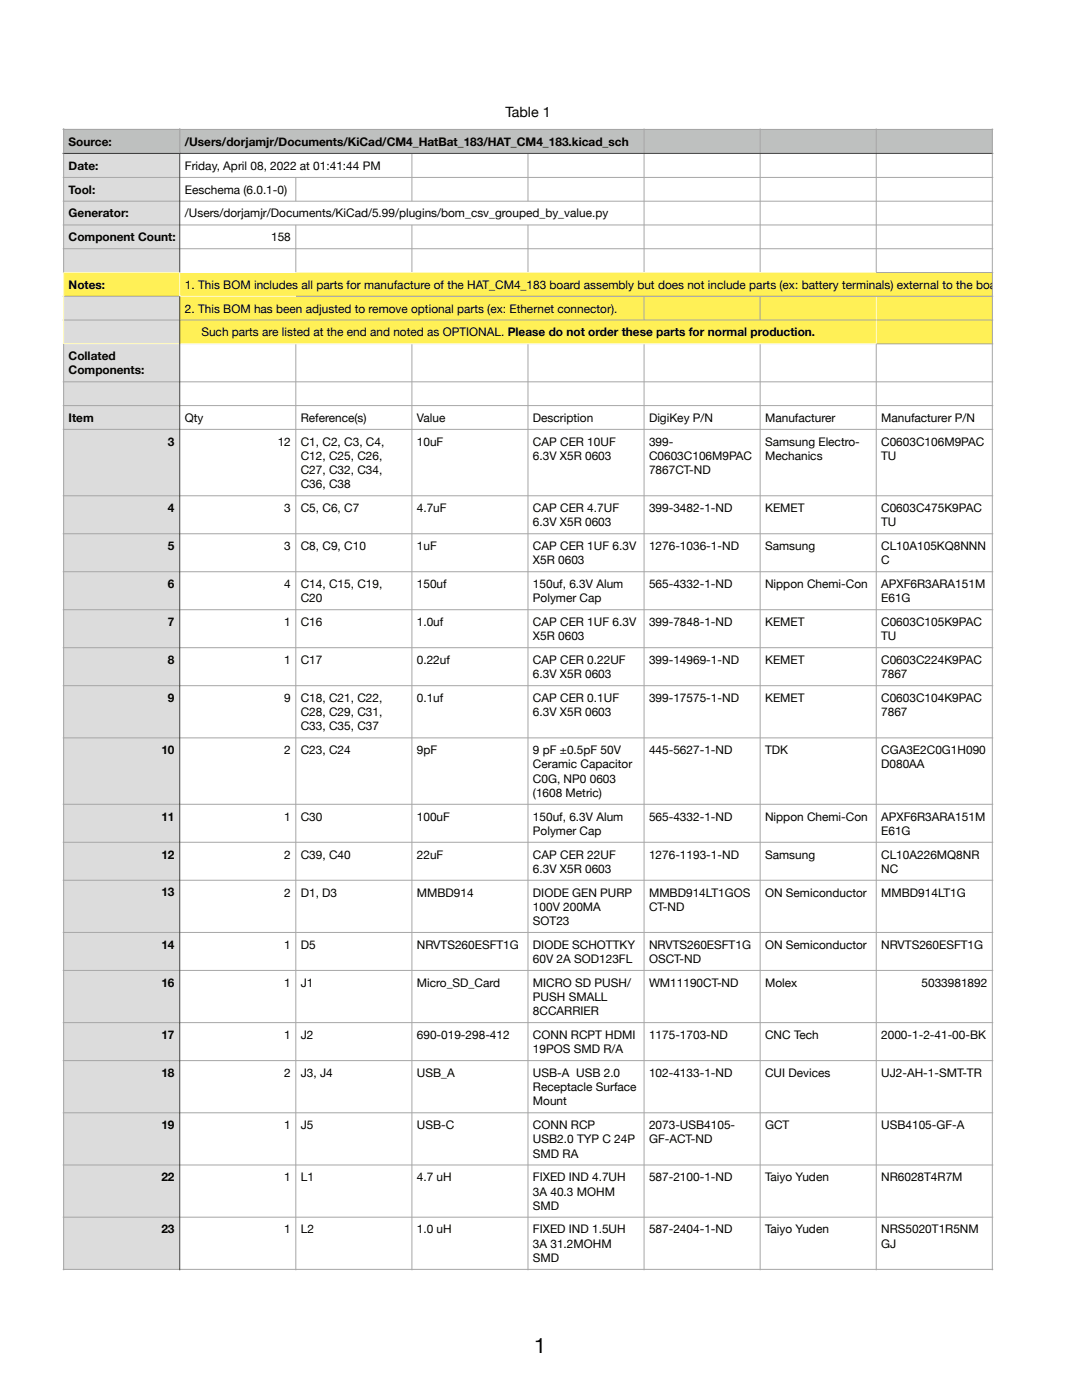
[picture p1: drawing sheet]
<svg xmlns="http://www.w3.org/2000/svg" width="216mm" height="279mm" viewBox="0 0 216 279" stroke-linecap="round" stroke-linejoin="round" font-family="sans-serif">
<defs><g id="words">
<text font-size="4.2" x="106.6" y="270.1">1</text>
<text font-size="2.8" x="100.8" y="23.3">Table 1</text>
<g font-size="2.4">
<text x="13.7" y="29.1">Source:</text>
<text x="36.9" y="29.1">/Users/dorjamjr/Documents/KiCad/CM4_HatBat_183/HAT_CM4_183.kicad_sch</text>
<text x="13.7" y="33.9">Date:</text>
<text x="36.9" y="33.9">Friday, April 08, 2022 at 01:41:44 PM</text>
<text x="13.7" y="38.7">Tool:</text>
<text x="36.9" y="38.7">Eeschema (6.0.1-0)</text>
<text x="13.7" y="43.4">Generator:</text>
<text x="36.9" y="43.4">/Users/dorjamjr/Documents/KiCad/5.99/plugins/bom_csv_grouped_by_value.py</text>
<text x="13.7" y="48.1">Component Count:</text>
<text x="54.1" y="48.1">158</text>
<text x="13.7" y="57.6">Notes:</text>
<text x="36.9" y="57.6">1. This BOM includes all parts for manufacture of the HAT_CM4_183 board assembly but does not include parts (ex: battery terminals) external to the board.</text>
<text x="36.9" y="62.4">2. This BOM has been adjusted to remove optional parts (ex: Ethernet connector).</text>
<text x="13.7" y="71.9">Collated</text>
<text x="40.2" y="67.1">Such parts are listed at the end and noted as OPTIONAL. Please do not order these parts for normal production.</text>
<text x="13.7" y="74.7">Components:</text>
<text x="13.7" y="84.2">Item</text>
<text x="33.5" y="88.9">3</text>
<text x="36.9" y="84.2">Qty</text>
<text x="55.4" y="88.9">12</text>
<text x="60" y="84.2">Reference(s)</text>
<text x="60" y="88.9">C1, C2, C3, C4,</text>
<text x="83.2" y="84.2">Value</text>
<text x="83.2" y="88.9">10uF</text>
<text x="106.3" y="84.2">Description</text>
<text x="106.3" y="88.9">CAP CER 10UF</text>
<text x="129.5" y="84.2">DigiKey P/N</text>
<text x="129.5" y="88.9">399-</text>
<text x="152.7" y="84.2">Manufacturer</text>
<text x="152.7" y="88.9">Samsung Electro-</text>
<text x="175.8" y="84.2">Manufacturer P/N</text>
<text x="175.8" y="88.9">C0603C106M9PAC</text>
<text x="60" y="91.8">C12, C25, C26,</text>
<text x="60" y="94.6">C27, C32, C34,</text>
<text x="106.3" y="91.8">6.3V X5R 0603</text>
<text x="129.5" y="91.8">C0603C106M9PAC</text>
<text x="129.5" y="94.6">7867CT-ND</text>
<text x="152.7" y="91.8">Mechanics</text>
<text x="175.8" y="91.8">TU</text>
<text x="60" y="97.5">C36, C38</text>
<text x="33.5" y="102.2">4</text>
<text x="56.7" y="102.2">3</text>
<text x="60" y="102.2">C5, C6, C7</text>
<text x="83.2" y="102.2">4.7uF</text>
<text x="106.3" y="102.2">CAP CER 4.7UF</text>
<text x="106.3" y="105">6.3V X5R 0603</text>
<text x="129.5" y="102.2">399-3482-1-ND</text>
<text x="152.7" y="102.2">KEMET</text>
<text x="175.8" y="102.2">C0603C475K9PAC</text>
<text x="175.8" y="105">TU</text>
<text x="33.5" y="109.8">5</text>
<text x="56.7" y="109.8">3</text>
<text x="60" y="109.8">C8, C9, C10</text>
<text x="83.2" y="109.8">1uF</text>
<text x="106.3" y="109.8">CAP CER 1UF 6.3V</text>
<text x="106.3" y="112.6">X5R 0603</text>
<text x="129.5" y="109.8">1276-1036-1-ND</text>
<text x="152.7" y="109.8">Samsung</text>
<text x="175.8" y="109.8">CL10A105KQ8NNN</text>
<text x="175.8" y="112.6">C</text>
<text x="33.5" y="117.3">6</text>
<text x="56.7" y="117.4">4</text>
<text x="60" y="117.4">C14, C15, C19,</text>
<text x="83.2" y="117.4">150uf</text>
<text x="106.3" y="117.4">150uf, 6.3V Alum</text>
<text x="129.5" y="117.4">565-4332-1-ND</text>
<text x="152.7" y="117.4">Nippon Chemi-Con</text>
<text x="175.8" y="117.4">APXF6R3ARA151M</text>
<text x="33.5" y="124.9">7</text>
<text x="56.7" y="124.9">1</text>
<text x="60" y="120.2">C20</text>
<text x="60" y="124.9">C16</text>
<text x="83.2" y="124.9">1.0uf</text>
<text x="106.3" y="120.2">Polymer Cap</text>
<text x="106.3" y="124.9">CAP CER 1UF 6.3V</text>
<text x="129.5" y="124.9">399-7848-1-ND</text>
<text x="152.7" y="124.9">KEMET</text>
<text x="175.8" y="120.2">E61G</text>
<text x="175.8" y="124.9">C0603C105K9PAC</text>
<text x="106.3" y="127.8">X5R 0603</text>
<text x="175.8" y="127.8">TU</text>
<text x="33.5" y="132.5">8</text>
<text x="56.7" y="132.5">1</text>
<text x="60" y="132.5">C17</text>
<text x="83.2" y="132.5">0.22uf</text>
<text x="106.3" y="132.5">CAP CER 0.22UF</text>
<text x="106.3" y="135.4">6.3V X5R 0603</text>
<text x="129.5" y="132.5">399-14969-1-ND</text>
<text x="152.7" y="132.5">KEMET</text>
<text x="175.8" y="132.5">C0603C224K9PAC</text>
<text x="175.8" y="135.4">7867</text>
<text x="33.5" y="140.1">9</text>
<text x="56.7" y="140.1">9</text>
<text x="60" y="140.1">C18, C21, C22,</text>
<text x="60" y="142.9">C28, C29, C31,</text>
<text x="83.2" y="140.1">0.1uf</text>
<text x="106.3" y="140.1">CAP CER 0.1UF</text>
<text x="106.3" y="142.9">6.3V X5R 0603</text>
<text x="129.5" y="140.1">399-17575-1-ND</text>
<text x="152.7" y="140.1">KEMET</text>
<text x="175.8" y="140.1">C0603C104K9PAC</text>
<text x="175.8" y="142.9">7867</text>
<text x="60" y="145.8">C33, C35, C37</text>
<text x="32.2" y="150.5">10</text>
<text x="56.7" y="150.5">2</text>
<text x="60" y="150.5">C23, C24</text>
<text x="83.2" y="150.5">9pF</text>
<text x="106.3" y="150.5">9 pF ±0.5pF 50V</text>
<text x="106.3" y="153.3">Ceramic Capacitor</text>
<text x="129.5" y="150.5">445-5627-1-ND</text>
<text x="152.7" y="150.5">TDK</text>
<text x="175.8" y="150.5">CGA3E2C0G1H090</text>
<text x="175.8" y="153.3">D080AA</text>
<text x="106.3" y="156.2">C0G, NP0 0603</text>
<text x="106.3" y="159">(1608 Metric)</text>
<text x="32.2" y="163.8">11</text>
<text x="56.7" y="163.8">1</text>
<text x="60" y="163.8">C30</text>
<text x="83.2" y="163.8">100uF</text>
<text x="106.3" y="163.8">150uf, 6.3V Alum</text>
<text x="106.3" y="166.6">Polymer Cap</text>
<text x="129.5" y="163.8">565-4332-1-ND</text>
<text x="152.7" y="163.8">Nippon Chemi-Con</text>
<text x="175.8" y="163.8">APXF6R3ARA151M</text>
<text x="175.8" y="166.6">E61G</text>
<text x="32.2" y="171.3">12</text>
<text x="56.7" y="171.3">2</text>
<text x="60" y="171.3">C39, C40</text>
<text x="83.2" y="171.3">22uF</text>
<text x="106.3" y="171.3">CAP CER 22UF</text>
<text x="129.5" y="171.3">1276-1193-1-ND</text>
<text x="152.7" y="171.3">Samsung</text>
<text x="175.8" y="171.3">CL10A226MQ8NR</text>
<text x="32.2" y="178.9">13</text>
<text x="56.7" y="178.9">2</text>
<text x="60" y="178.9">D1, D3</text>
<text x="83.2" y="178.9">MMBD914</text>
<text x="106.3" y="174.2">6.3V X5R 0603</text>
<text x="106.3" y="178.9">DIODE GEN PURP</text>
<text x="129.5" y="178.9">MMBD914LT1GOS</text>
<text x="152.7" y="178.9">ON Semiconductor</text>
<text x="175.8" y="174.2">NC</text>
<text x="175.8" y="178.9">MMBD914LT1G</text>
<text x="106.3" y="181.8">100V 200MA</text>
<text x="106.3" y="184.6">SOT23</text>
<text x="129.5" y="181.8">CT-ND</text>
<text x="32.2" y="189.3">14</text>
<text x="56.7" y="189.3">1</text>
<text x="60" y="189.3">D5</text>
<text x="83.2" y="189.3">NRVTS260ESFT1G</text>
<text x="106.3" y="189.3">DIODE SCHOTTKY</text>
<text x="129.5" y="189.3">NRVTS260ESFT1G</text>
<text x="152.7" y="189.3">ON Semiconductor</text>
<text x="175.8" y="189.3">NRVTS260ESFT1G</text>
<text x="32.2" y="196.9">16</text>
<text x="56.7" y="196.9">1</text>
<text x="60" y="196.9">J1</text>
<text x="83.2" y="196.9">Micro_SD_Card</text>
<text x="106.3" y="192.2">60V 2A SOD123FL</text>
<text x="106.3" y="196.9">MICRO SD PUSH/</text>
<text x="129.5" y="192.2">OSCT-ND</text>
<text x="129.5" y="196.9">WM11190CT-ND</text>
<text x="152.7" y="196.9">Molex</text>
<text x="183.9" y="196.9">5033981892</text>
<text x="106.3" y="199.8">PUSH SMALL</text>
<text x="106.3" y="202.6">8CCARRIER</text>
<text x="32.2" y="207.3">17</text>
<text x="56.7" y="207.3">1</text>
<text x="60" y="207.3">J2</text>
<text x="83.2" y="207.3">690-019-298-412</text>
<text x="106.3" y="207.3">CONN RCPT HDMI</text>
<text x="129.5" y="207.3">1175-1703-ND</text>
<text x="152.7" y="207.3">CNC Tech</text>
<text x="175.8" y="207.3">2000-1-2-41-00-BK</text>
<text x="32.2" y="214.9">18</text>
<text x="56.7" y="214.9">2</text>
<text x="60" y="214.9">J3, J4</text>
<text x="83.2" y="214.9">USB_A</text>
<text x="106.3" y="210.2">19POS SMD R/A</text>
<text x="106.3" y="214.9">USB-A USB 2.0</text>
<text x="129.5" y="214.9">102-4133-1-ND</text>
<text x="152.7" y="214.9">CUI Devices</text>
<text x="175.8" y="214.9">UJ2-AH-1-SMT-TR</text>
<text x="106.3" y="217.8">Receptacle Surface</text>
<text x="106.3" y="220.6">Mount</text>
<text x="32.2" y="225.3">19</text>
<text x="56.7" y="225.3">1</text>
<text x="60" y="225.3">J5</text>
<text x="83.2" y="225.3">USB-C</text>
<text x="106.3" y="225.3">CONN RCP</text>
<text x="129.5" y="225.3">2073-USB4105-</text>
<text x="152.7" y="225.3">GCT</text>
<text x="175.8" y="225.3">USB4105-GF-A</text>
<text x="106.3" y="228.2">USB2.0 TYP C 24P</text>
<text x="106.3" y="231">SMD RA</text>
<text x="129.5" y="228.2">GF-ACT-ND</text>
<text x="32.2" y="235.7">22</text>
<text x="56.7" y="235.8">1</text>
<text x="60" y="235.8">L1</text>
<text x="83.2" y="235.8">4.7 uH</text>
<text x="106.3" y="235.8">FIXED IND 4.7UH</text>
<text x="106.3" y="238.6">3A 40.3 MOHM</text>
<text x="129.5" y="235.8">587-2100-1-ND</text>
<text x="152.7" y="235.8">Taiyo Yuden</text>
<text x="175.8" y="235.8">NR6028T4R7M</text>
<text x="106.3" y="241.4">SMD</text>
<text x="32.2" y="246.2">23</text>
<text x="56.7" y="246.2">1</text>
<text x="60" y="246.2">L2</text>
<text x="83.2" y="246.2">1.0 uH</text>
<text x="106.3" y="246.2">FIXED IND 1.5UH</text>
<text x="106.3" y="249">3A 31.2MOHM</text>
<text x="106.3" y="251.8">SMD</text>
<text x="129.5" y="246.2">587-2404-1-ND</text>
<text x="152.7" y="246.2">Taiyo Yuden</text>
<text x="175.8" y="246.2">NRS5020T1R5NM</text>
<text x="175.8" y="249">GJ</text>
</g>
</g></defs>
<g fill="#bec0bf">
<path d="M12.7 25.8h23.2v4.8h-23.2z"/>
<path d="M35.9 25.8h23.1v4.8h-23.1z"/>
<path d="M59 25.8h23.2v4.8h-23.2z"/>
<path d="M82.2 25.8h23.2v4.8h-23.2z"/>
<path d="M105.4 25.8h23.1v4.8h-23.1z"/>
<path d="M128.5 25.8h23.2v4.8h-23.2z"/>
<path d="M151.7 25.8h23.1v4.8h-23.1z"/>
<path d="M174.8 25.8h23.2v4.8h-23.2z"/>
</g>
<g fill="#dcdcdc">
<path d="M12.7 30.6h23.2v4.8h-23.2z"/>
<path d="M12.7 35.4h23.2v4.8h-23.2z"/>
<path d="M12.7 40.2h23.2v4.7h-23.2z"/>
<path d="M12.7 44.9h23.2v4.7h-23.2z"/>
<path d="M12.7 49.6h23.2v4.8h-23.2z"/>
</g>
<g fill="#fff056">
<path d="M12.7 54.4h23.2v4.7h-23.2z"/>
<path d="M35.9 54.4h23.1v4.7h-23.1z"/>
<path d="M59 54.4h23.2v4.7h-23.2z"/>
<path d="M82.2 54.4h23.2v4.7h-23.2z"/>
<path d="M105.4 54.4h23.1v4.7h-23.1z"/>
<path d="M128.5 54.4h23.2v4.7h-23.2z"/>
<path d="M151.7 54.4h23.1v4.7h-23.1z"/>
<path d="M174.8 54.4h23.2v4.7h-23.2z"/>
</g>
<path d="M12.7 59.1h23.2v4.8h-23.2z" fill="#dcdcdc"/>
<g fill="#fff056">
<path d="M35.9 59.1h23.1v4.8h-23.1z"/>
<path d="M59 59.1h23.2v4.8h-23.2z"/>
<path d="M82.2 59.1h23.2v4.8h-23.2z"/>
<path d="M105.4 59.1h23.1v4.8h-23.1z"/>
<path d="M128.5 59.1h23.2v4.8h-23.2z"/>
<path d="M151.7 59.1h23.1v4.8h-23.1z"/>
<path d="M174.8 59.1h23.2v4.8h-23.2z"/>
</g>
<path d="M12.7 63.9h23.2v4.7h-23.2z" fill="#dcdcdc"/>
<g fill="#fff056">
<path d="M35.9 63.9h23.1v4.7h-23.1z"/>
<path d="M59 63.9h23.2v4.7h-23.2z"/>
<path d="M82.2 63.9h23.2v4.7h-23.2z"/>
<path d="M105.4 63.9h23.1v4.7h-23.1z"/>
<path d="M128.5 63.9h23.2v4.7h-23.2z"/>
<path d="M151.7 63.9h23.1v4.7h-23.1z"/>
<path d="M174.8 63.9h23.2v4.7h-23.2z"/>
</g>
<g fill="#dcdcdc">
<path d="M12.7 68.6h23.2v7.6h-23.2z"/>
<path d="M12.7 76.2h23.2v4.7h-23.2z"/>
<path d="M12.7 80.9h23.2v4.8h-23.2z"/>
<path d="M12.7 85.7h23.2v13.2h-23.2z"/>
<path d="M12.7 98.9h23.2v7.6h-23.2z"/>
<path d="M12.7 106.5h23.2v7.6h-23.2z"/>
<path d="M12.7 114.1h23.2v7.6h-23.2z"/>
<path d="M12.7 121.7h23.2v7.6h-23.2z"/>
<path d="M12.7 129.3h23.2v7.5h-23.2z"/>
<path d="M12.7 136.8h23.2v10.5h-23.2z"/>
<path d="M12.7 147.3h23.2v13.2h-23.2z"/>
<path d="M12.7 160.5h23.2v7.6h-23.2z"/>
<path d="M12.7 168.1h23.2v7.6h-23.2z"/>
<path d="M12.7 175.7h23.2v10.4h-23.2z"/>
<path d="M12.7 186.1h23.2v7.6h-23.2z"/>
<path d="M12.7 193.7h23.2v10.4h-23.2z"/>
<path d="M12.7 204.1h23.2v7.6h-23.2z"/>
<path d="M12.7 211.7h23.2v10.4h-23.2z"/>
<path d="M12.7 222.1h23.2v10.4h-23.2z"/>
<path d="M12.7 232.5h23.2v10.4h-23.2z"/>
<path d="M12.7 242.9h23.2v10.4h-23.2z"/>
</g>
<g fill="none" stroke="#a6a6a6" stroke-width=".2">
<path d="M12.5 35.4h185.7M12.5 25.8h185.7M12.7 25.7v28.7M35.9 25.7v4.7M59 35.4v4.8M82.2 30.6v9.6M105.4 30.6v9.6M128.5 25.7v28.7M151.7 25.7v28.7M174.8 25.7v28.7h23.4M198 25.7v227.8M12.5 40.2h185.7"/>
<path d="M12.5 44.9h185.7M12.5 49.6h185.7M12.5 59.1h23.4M59 44.9v9.5M59 59.1h139.2M82.2 44.9v9.5M105.4 44.9v9.5M128.5 59.1v4.8M151.7 59.1v4.8M12.5 63.9h185.7M12.5 76.2h185.7M12.7 68.6v184.9"/>
<path d="M59 68.6v184.9M82.2 68.6v184.9M105.4 68.6v184.9M128.5 68.6v184.9M151.7 68.6v184.9M198.2 68.6h-23.4v184.9M12.5 80.9h185.7M12.5 85.7h185.7M12.5 98.9h185.7M12.5 106.5h185.7M12.5 114.1h185.7M12.5 121.7h185.7"/>
<path d="M12.5 129.3h185.7M12.5 136.8h185.7M12.5 147.3h185.7M12.5 160.5h185.7M12.5 168.1h185.7M12.5 175.7h185.7M12.5 186.1h185.7M12.5 193.7h185.7M12.5 204.1h185.7M12.5 211.7h185.7M12.5 222.1h185.7M12.5 232.5h185.7"/>
<path d="M12.5 242.9h185.7M12.5 253.3h185.7"/>
</g>
<path d="M12.5 54.4h23.4M12.7 54.4v14.2M59 54.4h115.8M174.8 59.1v9.5h-162.3" fill="none" stroke="#fffac4" stroke-width=".2"/>
<path d="M59 54.4h-23.1v4.7h23.1" fill="none" stroke="#fff" stroke-width=".2"/>
<path d="M12.5 30.6h185.7M35.9 30.4v24M35.9 59.1v194.4" fill="none" stroke="#404040" stroke-width=".2"/>
<path d="M12.7 25.8h23.2v4.8h-23.2z" fill="#bec0bf"/>
<path d="M12.5 25.8h23.5M12.7 25.7v4.9M35.9 25.7v4.7" fill="none" stroke="#a6a6a6" stroke-width=".2"/>
<path d="M12.5 30.6h23.5" fill="none" stroke="#404040" stroke-width=".2"/>
<use href="#words"/>
</svg>
